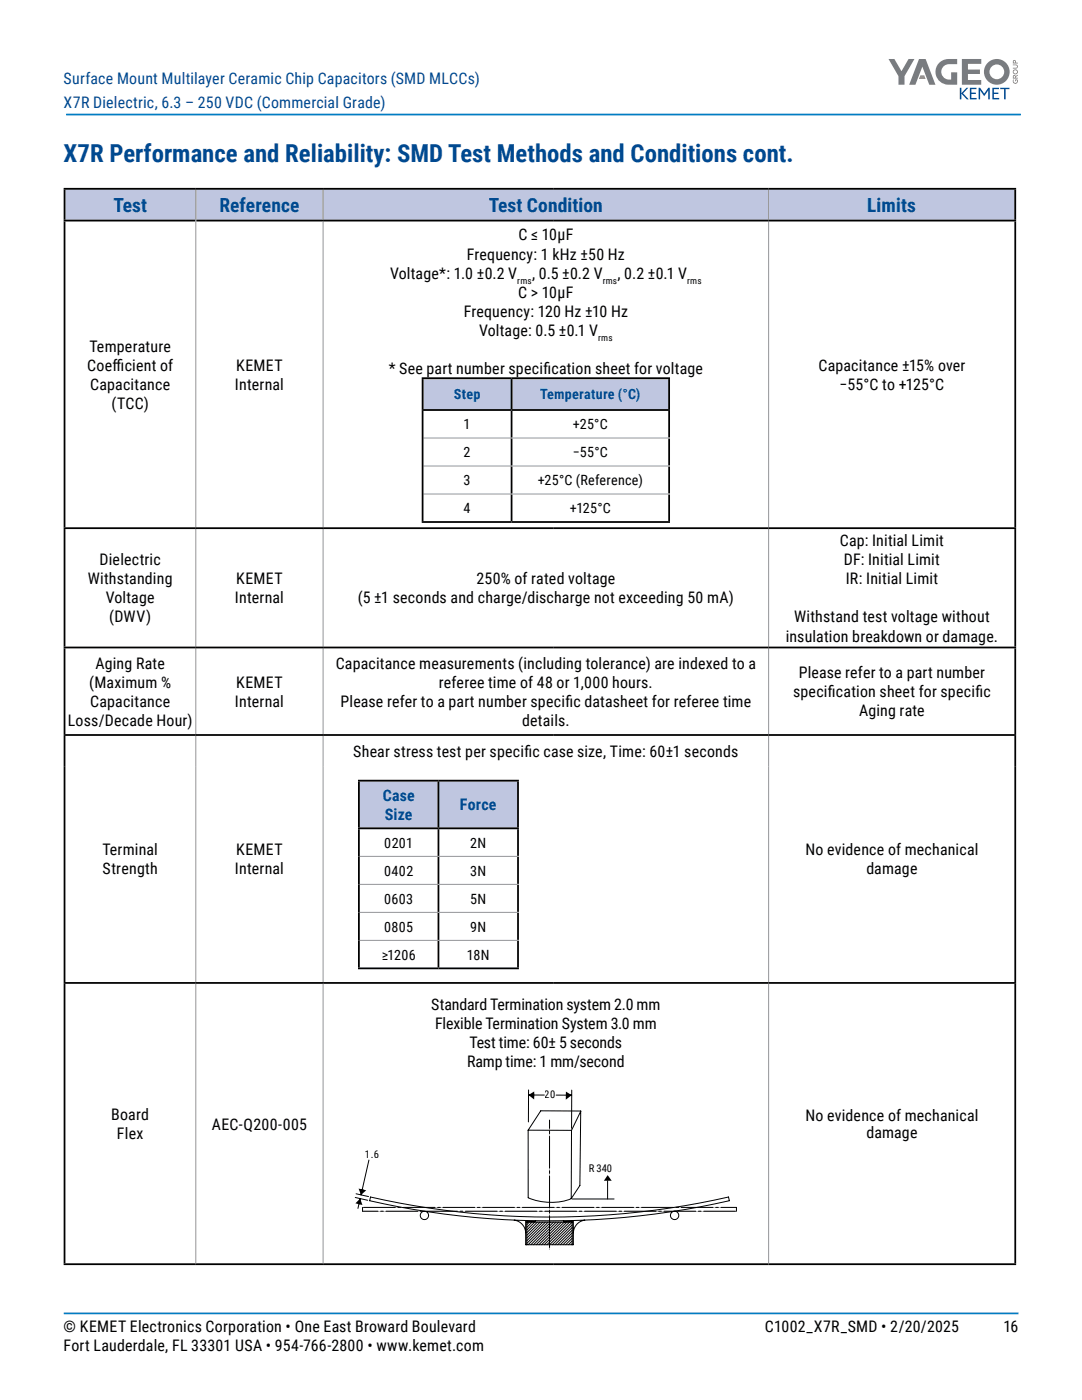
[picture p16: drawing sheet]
<svg xmlns="http://www.w3.org/2000/svg" width="216mm" height="279mm" viewBox="0 0 216 279" stroke-linecap="round" stroke-linejoin="round" font-family="sans-serif">
<defs><g id="words">
<text font-size="4.9" fill="#004990" x="12.7" y="32.3">X7R Performance and Reliability: SMD Test Methods and Conditions cont.</text>
<g font-size="3.9" fill="#004990">
<text x="22.7" y="42.3">Test</text>
<text x="43.8" y="42.3">Reference</text>
<text x="97.5" y="42.3">Test Condition</text>
<text x="173.1" y="42.3">Limits</text>
</g>
<g font-size="3.2" fill="#004990">
<text x="12.7" y="16.7">Surface Mount Multilayer Ceramic Chip Capacitors (SMD MLCCs)</text>
<text x="12.7" y="21.6">X7R Dielectric, 6.3 – 250 VDC (Commercial Grade)</text>
<text x="76.4" y="159.8">Case</text>
<text x="91.8" y="161.7">Force</text>
<text x="76.8" y="163.7">Size</text>
</g>
<g font-size="3.2">
<text x="103.4" y="48">C ≤ 10µF</text>
<text x="93.2" y="51.8">Frequency: 1 kHz ±50 Hz</text>
<text x="77.8" y="55.6">Voltage*: 1.0 ±0.2 V</text>
<text x="103.4" y="59.4">C &gt; 10µF</text>
<text x="106.2" y="55.6">, 0.5 ±0.2 V</text>
<text x="123.2" y="55.6">, 0.2 ±0.1 V</text>
<text x="92.5" y="63.2">Frequency: 120 Hz ±10 Hz</text>
<text x="17.9" y="70.2">Temperature</text>
<text x="95.6" y="67">Voltage: 0.5 ±0.1 V</text>
<text x="17.4" y="74">Coefcient of</text>
<text x="18" y="77.8">Capacitance</text>
<text x="22.5" y="74">f</text>
<text x="22.5" y="74">i</text>
<text x="46.9" y="77.8">Internal</text>
<text x="47.1" y="74">KEMET</text>
<text x="77.6" y="74.7">* See part number specif</text>
<text x="108.4" y="74.7">i cation sheet for voltage</text>
<text x="163.3" y="74">Capacitance ±15% over</text>
<text x="167.5" y="77.8">−55°C to +125°C</text>
<text x="22.3" y="81.6">(TCC)</text>
<text x="19.9" y="112.8">Dielectric</text>
<text x="167.6" y="109">Cap: Initial Limit</text>
<text x="168.4" y="112.8">DF: Initial Limit</text>
<text x="17.5" y="116.6">Withstanding</text>
<text x="47.1" y="116.6">KEMET</text>
<text x="95.1" y="116.6">250% of rated voltage</text>
<text x="168.8" y="116.6">IR: Initial Limit</text>
<text x="21.1" y="120.4">Voltage</text>
<text x="21.8" y="124.2">(DWV)</text>
<text x="46.9" y="120.4">Internal</text>
<text x="71.4" y="120.4">(5 ±1 seconds and charge/discharge not exceeding 50 mA)</text>
<text x="158.4" y="124.2">Withstand test voltage without</text>
<text x="156.8" y="128">insulation breakdown or damage.</text>
<text x="17.8" y="137.2">(Maximum %</text>
<text x="19.1" y="133.4">Aging Rate</text>
<text x="47.1" y="137.2">KEMET</text>
<text x="67" y="133.4">Capacitance measurements (including tolerance) are indexed to a</text>
<text x="87.6" y="137.2">referee time of 48 or 1,000 hours.</text>
<text x="159.4" y="135.3">Please refer to a part number</text>
<text x="18" y="141">Capacitance</text>
<text x="46.9" y="141">Internal</text>
<text x="67.9" y="141">Please refer to a part number specif</text>
<text x="112.8" y="141">i c datasheet for referee time</text>
<text x="158.2" y="139.1">specif</text>
<text x="165.2" y="139.1">i cation sheet for specif</text>
<text x="171.4" y="143">Aging rate</text>
<text x="194.6" y="139.1">i c</text>
<text x="13.5" y="144.9">Loss/Decade Hour)</text>
<text x="104.2" y="144.9">details.</text>
<text x="70.5" y="151.1">Shear stress test per specif</text>
<text x="104.6" y="151.1">i c case size, Time: 60±1 seconds</text>
<text x="20.4" y="170.7">Terminal</text>
<text x="47.1" y="170.7">KEMET</text>
<text x="160.7" y="170.7">No evidence of mechanical</text>
<text x="20.5" y="174.5">Strength</text>
<text x="46.9" y="174.5">Internal</text>
<text x="172.9" y="174.5">damage</text>
<text x="86.1" y="201.5">Standard Termination system 2.0 mm</text>
<text x="86.8" y="205.3">Flexible Termination System 3.0 mm</text>
<text x="93.7" y="209.2">Test time: 60± 5 seconds</text>
<text x="93.2" y="213">Ramp time: 1 mm/second</text>
<text x="22.2" y="223.5">Board</text>
<text x="23.3" y="227.3">Flex</text>
<text x="42.3" y="225.4">AEC-Q200-005</text>
<text x="160.7" y="223.7">No evidence of mechanical</text>
<text x="172.9" y="227.2">damage</text>
<text x="12.7" y="265.9">© KEMET Electronics Corporation • One East Broward Boulevard</text>
<text x="12.7" y="269.7">Fort Lauderdale, FL 33301 USA • 954-766-2800 • www.kemet.com</text>
<text x="152.6" y="265.9">C1002_X7R_SMD • 2/20/2025</text>
<text x="200.2" y="265.9">16</text>
</g>
<g font-size="2.8" fill="#004990">
<text x="90.5" y="79.7">Step</text>
<text x="107.8" y="79.7">Temperature (°C)</text>
</g>
<g font-size="2.8">
<text x="92.5" y="85.7">1</text>
<text x="114.3" y="85.7">+25°C</text>
<text x="92.5" y="91.3">2</text>
<text x="114.3" y="91.3">−55°C</text>
<text x="92.5" y="96.9">3</text>
<text x="107.3" y="96.9">+25°C (Reference)</text>
<text x="92.5" y="102.4">4</text>
<text x="113.7" y="102.4">+125°C</text>
<text x="76.7" y="169.2">0201</text>
<text x="93.8" y="169.2">2N</text>
<text x="76.6" y="174.8">0402</text>
<text x="93.8" y="174.8">3N</text>
<text x="76.7" y="180.3">0603</text>
<text x="76.7" y="185.9">0805</text>
<text x="93.8" y="180.3">5N</text>
<text x="93.8" y="185.9">9N</text>
<text x="76.2" y="191.5">≥1206</text>
<text x="93.2" y="191.5">18N</text>
</g>
<g font-size="2.1">
<text x="108.7" y="219.2">20</text>
<text x="72.7" y="231.1">1.6</text>
<text x="117.4" y="233.9">R 340</text>
</g>
<g font-size="1.9">
<text x="103.2" y="56.7">rms</text>
<text x="120.3" y="56.7">rms</text>
<text x="137.1" y="56.7">rms</text>
<text x="119.4" y="68.1">rms</text>
</g>
</g></defs>
<path d="M13.2 22.9h190.5M12.7 262.1h190.5" fill="none" stroke="#007dc3" stroke-width=".35"/>
<g fill="#004f88">
<path d="M191.5 17.5h.3v1.1l1.1-1.1h.3l-1 1.1 1.1 1.2h-.4l-1.1-1.1v1.1h-.3z"/>
<path d="M193.5 17.5h1.4v.3h-1.1v.7h.9v.3h-.9v.8h1.1v.2h-1.4z"/>
<path d="M195.3 17.5h.3l.8 1.2 .8-1.2h.3v2.3h-.3v-1.8l-.8 1.2-.8-1.2v1.8h-.3z"/>
<path d="M198 17.5h1.3v.3h-1v.7h.9v.3h-.9v.8h1.1v.2h-1.4z"/>
<path d="M199.6 17.5h1.8v.3h-.7v2h-.3v-2h-.8z"/>
</g>
<g fill="#e3673f">
<path d="M202.2 15.9h.1a.37 .37 0 0 0 0 .5 .37 .37 0 0 0 .5 .1 .37 .37 0 0 0 .1-.5l-.3 .2v-.3h.4a.53 .53 0 0 1 0 .7 .53 .53 0 0 1-.7 0 .53 .53 0 0 1-.1-.7z"/>
<path d="M202.1 12.9h.6a.41 .41 0 0 1 .4 .4 .41 .41 0 0 1-.4 .4h-.6v-.2h.6a.25 .25 0 0 0 .2-.2 .25 .25 0 0 0-.2-.3h-.6z"/>
<path d="M202.3 15.2v.3h.3l-.1-.3zM202.2 15.1l.2-.1 .3 .2 .4-.3v.2l-.4 .3v.1h.4v.2h-1z"/>
<path d="M202.3 14.4a.34 .34 0 0 0 .6 0 .34 .34 0 0 0-.6 0zM202.1 14.3a.51 .51 0 0 1 1 0 .51 .51 0 0 1-1 0z"/>
<path d="M202.3 12.2v.3h.3l-.1-.3zM202.2 12.1l.4-.1 .1 .5h.4v.2h-1z"/>
</g>
<g fill="#787c81">
<path d="M177.3 11.8h1.2l1.4 2.4 1.4-2.4h1.2l-2 3.4v1.7h-1.2v-1.7z"/>
<path d="M191.9 11.8h3.9v.9h-2.7v1.2h2.4v.9h-2.4v1.2h2.7v.9h-3.9z"/>
<path d="M187.5 12.4a4.6 4.6 0 0 1 3.5-.6v1h-1.2a1.59 1.59 0 0 0-2 1.5 1.59 1.59 0 0 0 2 1.6v-1.5h1.2v2.5h-.1a4.2 4.2 0 0 1-3.7-1 2.54 2.54 0 0 1 .3-3.5z"/>
<path d="M183.4 11.8h1.3l2 5.1h-1.3l-1.4-3.6-1.3 3.6h-1.3z"/>
<path d="M197.4 14.3a1.5 1.5 0 0 0 3 0 1.5 1.5 0 0 0-3 0zM196.3 14.3a2.6 2.6 0 0 1 5.2 0 2.6 2.6 0 0 1-5.2 0z"/>
</g>
<path d="M183.6 15h.8l.3 .8h-1.3z" fill="#e3673f"/>
<path d="M12.9 37.7h26.2v6.3h-26.2zM39.1 37.7h25.4v6.3h-25.4zM64.5 37.7h88.9v6.3h-88.9zM153.4 37.7h49.2v6.3h-49.2z" fill="#bfc6e0"/>
<g fill="none" stroke="#939598" stroke-width=".2">
<path d="M39.1 37.9v67.3M64.5 37.9v6M153.4 37.9v6M64.5 44.2v61M153.4 44.2v61M39.1 105.6v23.4M64.5 105.6v23.4M153.4 105.6v23.4M39.1 129.4v17.1M64.5 129.4v17.1M153.4 129.4v17.1M39.1 146.9v49.1"/>
<path d="M64.5 146.9v49.1M153.4 146.9v49.1M39.1 196.3v55.8M64.5 196.3v55.8M153.4 196.3v55.8"/>
</g>
<g fill="none" stroke="#000" stroke-width=".35">
<path d="M12.7 37.7h190.1M12.9 37.9v6M202.6 37.9v6M12.7 44h26.3M12.9 44.2v61M39.2 44h163.6M202.6 44.2v61M12.7 105.4h190.1M12.9 105.6v23.4M202.6 105.6v23.4M12.7 129.2h190.1M12.9 129.4v17.1"/>
<path d="M202.6 129.4v17.1M12.7 146.7h190.1M12.9 146.9v49.1M202.6 146.9v49.1M12.7 196.2h190.1M12.9 196.3v55.8M202.6 196.3v55.8M12.7 252.3h190.1"/>
</g>
<path d="M84.3 75.5h17.8v6.3h-17.8zM102.1 75.5h31.4v6.3h-31.4z" fill="#bfc6e0"/>
<g fill="none" stroke="#000" stroke-width=".35">
<path d="M84.1 75.5h49.6M84.3 75.7v6M102.1 75.7v6M133.5 75.7v6M84.1 81.8h49.6M84.3 82v22M102.1 82v5.3M102.1 87.5v5.4M102.1 93.1v5.4M102.1 98.7v5.3M133.5 82v5.3M133.5 87.5v5.4"/>
<path d="M133.5 93.1v5.4M133.5 98.7v5.3M84.1 104.2h49.6"/>
</g>
<path d="M84.5 87.4h49.2M84.5 93h49.2M84.5 98.6h49.2" fill="none" stroke="#939598" stroke-width=".2"/>
<path d="M71.6 155.8h15.9v9.5h-15.9zM87.5 155.8h15.9v9.5h-15.9z" fill="#bfc6e0"/>
<g fill="none" stroke="#000" stroke-width=".35">
<path d="M71.4 155.8h32.1M71.6 156v9.1M87.5 156v9.1M103.4 156v9.1M71.4 165.3h32.1M71.6 165.5v27.6M87.5 165.5v5.3M87.5 171v5.4M87.5 176.6v5.4M103.4 165.5v5.3M103.4 171v5.4M103.4 176.6v5.4"/>
<path d="M71.4 193.3h32.1M87.5 182.2v5.4M87.5 187.8v5.3M103.4 182.2v5.4M103.4 187.8v5.3"/>
</g>
<path d="M71.8 170.9h31.7M71.8 176.5h31.7M71.8 182.1h31.7M71.8 187.7h31.7" fill="none" stroke="#939598" stroke-width=".2"/>
<g fill="none" stroke="#000" stroke-width=".2">
<path d="M105.5 218.5l1-.1v.3zM105.5 218.5h3.1M105.5 217.5l-.1 6.4M111 218.6h3.1M113 218.4l1.1 .2-1.1 .1zM114.1 217.6l-.1 7.6M70.9 239l2.5 .5M71.1 238.2l2.4 .6M71.9 239.2l-.1 1.1-.3-.1zM71.9 239.2l-.5 2M72.1 237.4l.3 .1-.4 1zM73.6 231.5l-1.6 7"/>
<path d="M73.9 238.9a161.5 161.5 0 0 0 71.5 0l.1 .7a162.2 162.2 0 0 1-71.7 0zM105.4 225.6h8.6M105.4 225.6v13.4M105.4 225.6l2.5-3.9h8l-1.9 3.9M105.4 239a11.6 11.6 0 0 0 8.6 .2M109.7 223.5v25.8M114 225.6v13.6M114.2 239.3h8.3M115.9 221.8l-.2 14.8-1.7 2.6M121.2 235.6v3.7M72.3 241.7h74.6M72.3 241h74.6"/>
<path d="M102.6 243.5a2.64 2.64 0 0 1 2.3 2.5M104.9 243.6v4.8h9.5v-4.8M105.1 243.9h9.1l-4.5 4.5M105.1 243.6v4.8M105.6 243.9l-.5 .5M106.1 243.9l-1 1M106.7 243.9l-1.6 1.6M106.9 243.6l-.3 .3M107.2 243.9l-2.1 2.1M107.7 243.9l-2.6 2.6M108.3 243.9l-3.2 3.2M108.8 243.9l-3.7 3.7"/>
<path d="M109.3 243.9l-4.2 4.2M109.9 243.9l-4.5 4.5M110.4 243.9l-4.5 4.5M110.9 243.9l-4.4 4.5M111.5 243.9l-4.5 4.5M112 243.9l-4.5 4.5M112.4 243.6l.3 .3M112.6 243.9l-4.5 4.5M113.1 243.9l-4.5 4.5M113.6 243.9l-4.5 4.5M114.2 243.6v4.8M114.2 248.2l-.3 .2"/>
<path d="M114.2 247.7l-.8 .7M114.2 247.1l-1.3 1.3M114.2 246.6l-1.9 1.8M114.2 246l-2.4 2.4M114.2 245.5l-2.9 2.9M114.2 245l-3.5 3.4M114.2 244.4l-4 4M116.7 243.5a2.64 2.64 0 0 0-2.3 2.5"/>
<circle cx="84.7" cy="242.6" r=".84"/>
<circle cx="134.6" cy="242.6" r=".84"/>
</g>
<path d="M109.7 249.4v-25.9" fill="none" stroke="#000" stroke-width=".2" stroke-dasharray="6.3 .5 .5 .5" stroke-dashoffset="6.8"/>
<path d="M72.3 241h74.6M146.9 241.7h-74.6" fill="none" stroke="#000" stroke-width=".2" stroke-dasharray="6.3 .5 .5 .5" stroke-dashoffset="7.7"/>
<g fill="#000">
<path d="M121.2 234.5l.9 1.1h-1.6zM72.3 241v.7zM105.1 243.6h9.1v.3h-1.5l-.3-.3h-5.5l-.3 .3h-1.5zM146.9 241v.7z"/>
<path d="M112.9 217.9l1.2 .7-1.2 .9zM105.5 218.5l1.1-.7v1.6zM70.9 240.1l1-.9 .4 1.3zM71.6 237.2l1.5 .3-1.1 1z"/>
</g>
<path d="M72.3 241.7v-.7M146.9 241v.7" fill="none" stroke="#000" stroke-width=".2" stroke-dasharray="6.3 .5 .5 .5"/>
<use href="#words"/>
</svg>
